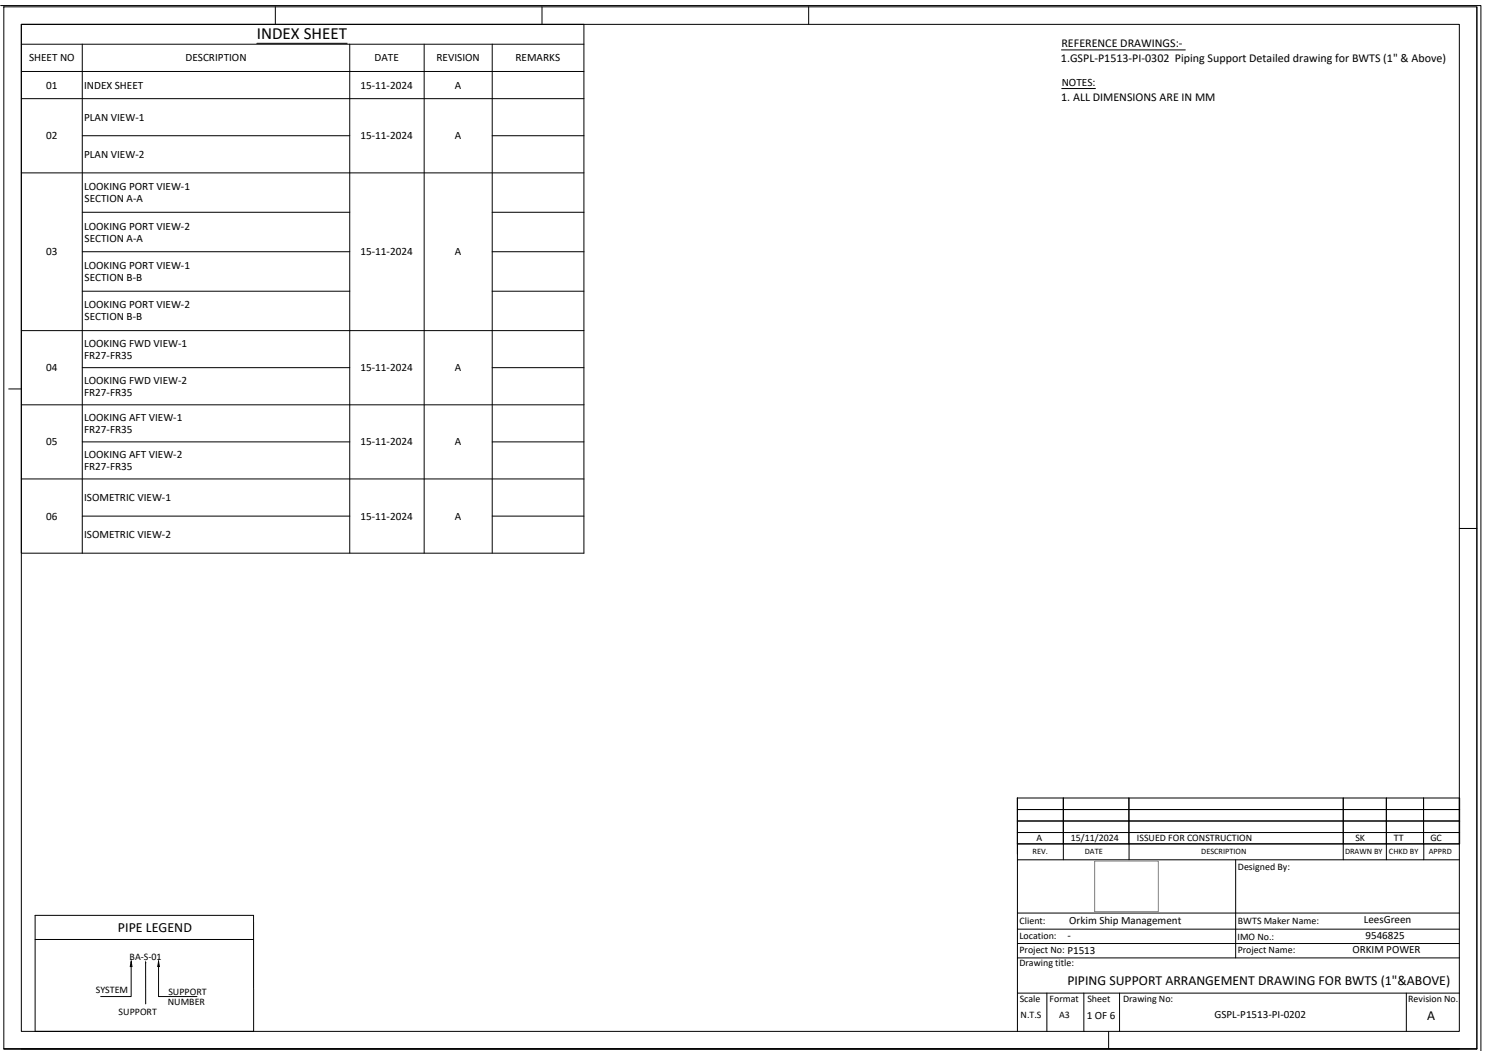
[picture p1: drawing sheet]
<svg xmlns="http://www.w3.org/2000/svg" width="420mm" height="297mm" viewBox="0 0 420 297" stroke-linecap="round" stroke-linejoin="round" font-family="sans-serif">
<defs><g id="words">
<text font-size="4.8" x="72.6" y="10.9">INDEX SHEET</text>
<text font-size="4" x="33.3" y="263.4">PIPE LEGEND</text>
<g font-size="3.9">
<text x="301.8" y="278.4">PIPING SUPPORT ARRANGEMENT DRAWING FOR BWTS (1&quot;&amp;ABOVE)</text>
<text x="403.5" y="288.3">A</text>
</g>
<g font-size="3.4">
<text x="300" y="17.5">1.GSPL-P1513-PI-0302 Piping Support Detailed drawing for BWTS (1&quot; &amp; Above)</text>
<text x="300.1" y="13.2">REFERENCE DRAWINGS:-</text>
<text x="300.1" y="28.6">1. ALL DIMENSIONS ARE IN MM</text>
</g>
<g font-size="3.2">
<text x="8.2" y="17.3">SHEET NO</text>
<text x="52.5" y="17.3">DESCRIPTION</text>
<text x="105.9" y="17.3">DATE</text>
<text x="123.4" y="17.3">REVISION</text>
<text x="145.8" y="17.3">REMARKS</text>
<text x="13.1" y="25">01</text>
<text x="23.8" y="25">INDEX SHEET</text>
<text x="101.9" y="25">15-11-2024</text>
<text x="128.6" y="25">A</text>
<text x="300.2" y="24.2">NOTES:</text>
<text x="23.8" y="34.1">PLAN VIEW-1</text>
<text x="13.1" y="39.4">02</text>
<text x="101.9" y="39.4">15-11-2024</text>
<text x="128.6" y="39.4">A</text>
<text x="23.8" y="44.6">PLAN VIEW-2</text>
<text x="23.8" y="53.7">LOOKING PORT VIEW-1</text>
<text x="23.9" y="57.1">SECTION A-A</text>
<text x="23.8" y="64.9">LOOKING PORT VIEW-2</text>
<text x="23.9" y="68.3">SECTION A-A</text>
<text x="13.1" y="72.1">03</text>
<text x="23.8" y="76">LOOKING PORT VIEW-1</text>
<text x="101.9" y="72.1">15-11-2024</text>
<text x="128.6" y="72.1">A</text>
<text x="23.9" y="79.4">SECTION B-B</text>
<text x="23.8" y="87.2">LOOKING PORT VIEW-2</text>
<text x="23.9" y="90.6">SECTION B-B</text>
<text x="23.8" y="98">LOOKING FWD VIEW-1</text>
<text x="23.8" y="101.4">FR27-FR35</text>
<text x="13" y="104.9">04</text>
<text x="101.9" y="104.9">15-11-2024</text>
<text x="128.6" y="104.9">A</text>
<text x="23.8" y="108.5">LOOKING FWD VIEW-2</text>
<text x="23.8" y="111.9">FR27-FR35</text>
<text x="23.8" y="119">LOOKING AFT VIEW-1</text>
<text x="13.1" y="125.9">05</text>
<text x="23.8" y="122.3">FR27-FR35</text>
<text x="101.9" y="125.9">15-11-2024</text>
<text x="128.6" y="125.9">A</text>
<text x="23.8" y="129.4">LOOKING AFT VIEW-2</text>
<text x="23.8" y="132.8">FR27-FR35</text>
<text x="23.8" y="141.6">ISOMETRIC VIEW-1</text>
<text x="13.1" y="146.9">06</text>
<text x="101.9" y="146.9">15-11-2024</text>
<text x="128.6" y="146.9">A</text>
<text x="23.8" y="152.1">ISOMETRIC VIEW-2</text>
</g>
<g font-size="3.1">
<text x="302.3" y="261.2">Orkim Ship Management</text>
<text x="385.6" y="260.8">LeesGreen</text>
<text x="301.8" y="265.5">-</text>
<text x="382.4" y="269.3">ORKIM POWER</text>
<text x="386.1" y="265.2">9546825</text>
<text x="343.4" y="287.7">GSPL-P1513-PI-0202</text>
<text x="307.3" y="288.1">1 OF 6</text>
</g>
<g font-size="2.8">
<text x="293.1" y="237.7">A</text>
<text x="302.8" y="237.7">15/11/2024</text>
<text x="321.5" y="237.7">ISSUED FOR CONSTRUCTION</text>
<text x="383.2" y="237.7">SK</text>
<text x="394.1" y="237.7">TT</text>
<text x="404.4" y="237.7">GC</text>
<text x="350" y="246">Designed By:</text>
<text x="288.3" y="261.2">Client:</text>
<text x="350" y="261">BWTS Maker Name:</text>
<text x="288.2" y="265.3">Location:</text>
<text x="288.2" y="269.5">Project No: P1513</text>
<text x="349.9" y="265.5">IMO No.:</text>
<text x="349.9" y="269.5">Project Name:</text>
<text x="36.6" y="271.2">BA-S-01</text>
<text x="288.2" y="273">Drawing title:</text>
<text x="27.1" y="280.7">SYSTEM</text>
<text x="47.6" y="281.1">SUPPORT</text>
<text x="33.5" y="286.9">SUPPORT</text>
<text x="47.5" y="284.1">NUMBER</text>
<text x="288.3" y="283.2">Scale</text>
<text x="288.6" y="287.8">N.T.S</text>
<text x="296.8" y="283.2">Format</text>
<text x="299.5" y="287.8">A3</text>
<text x="307.4" y="283.2">Sheet</text>
<text x="317.5" y="283.2">Drawing No:</text>
<text x="398.2" y="283.2">Revision No.</text>
</g>
<g font-size="2.3">
<text x="292" y="241.3">REV.</text>
<text x="306.7" y="241.3">DATE</text>
<text x="339.7" y="241.3">DESCRIPTION</text>
<text x="380.3" y="241.3">DRAWN BY</text>
<text x="392.7" y="241.3">CHKD BY</text>
<text x="404" y="241.3">APPRD</text>
</g>
</g></defs>
<!-- layer: SymbolsOnDrawingSheet -->
<g fill="none" stroke="#000" stroke-width=".28">
<path d="M1.1 1.9h416.5v294.5h-416.5zM6 6.9h406.6v284.6h-406.6zM77.9 1.9v5M153.2 1.9v5M228.6 1.9v5M300.1 14.1h35M417.6 1.9v294.5h-416.5M300.2 25h9.5M2.5 109.9h3.5M412.6 149.4h5M287.7 225.5h125v13h-125zM287.7 235.3h125"/>
<path d="M287.7 232h125M287.7 228.8h125M287.7 225.5v13M287.7 238.5v2.8v-2.8M287.7 238.5v53M287.7 238.5h124.9M300.7 225.5v13v-13M300.7 238.5v4.5M319.2 225.5v17.5M379.8 225.5v17.5M392 225.5v17.5M402.5 225.5v13v-13"/>
<path d="M402.6 238.5v4.5M412.6 225.5v13M287.7 258h124.9M287.7 243h124.9M349.4 243v27.7M287.7 266.7h124.9M287.7 262.6h124.9M287.7 270.7h124.9M287.7 280.7h124.9M296 280.7v10.8M306.5 280.7v10.8M313.5 291.5v4.9"/>
<path d="M316.5 280.7v10.8M397.6 280.7v10.8"/>
</g>
<!-- layer: 0 -->
<path d="M.2 1.6h418.5v295.4M9.9 258.7h61.8v32.8h-61.8zM9.9 265.5h61.8M37.1 273.2v8.5h-8.6M41.2 272v11.7M44.8 273.2v8.5h10.9" fill="none" stroke="#000" stroke-width=".28"/>
<path d="M37.1 271.7l.2 1.5h-.5zM44.8 271.7l.3 1.5h-.5z" fill="#000" stroke="#000" stroke-width=".28"/>
<!-- layer: Text -->
<g fill="none" stroke="#000" stroke-width=".28">
<path d="M6 6.9h159.1v149.4h-159.1zM6 12.5h159.1M23.3 12.5v143.8M72.6 12.2h25.5M98.9 12.5v143.8M119.9 12.5v143.8M139.2 12.5v143.8M6 20.2h159.1M6 27.9h159.1M23.3 38.4h75.6M139.2 38.4h25.9M6 48.9h159.1"/>
<path d="M23.3 60h75.6M139.2 60h25.9M23.3 71.1h75.6M139.2 71.1h25.9M6 93.4h159.1M23.3 82.3h75.6M139.2 82.3h25.9M6 114.4h159.1M23.3 103.9h75.6M139.2 103.9h25.9M6 135.4h159.1M23.3 124.9h75.6"/>
<path d="M139.2 124.9h25.9M23.3 145.9h75.6M139.2 145.9h25.9"/>
</g>
<!-- layer: SymbolsOnDrawingSheet -->
<path d="M309.5 243.4h18v14.3h-18z" fill="none" stroke="#808080" stroke-width=".28"/>
<use href="#words"/>
</svg>
